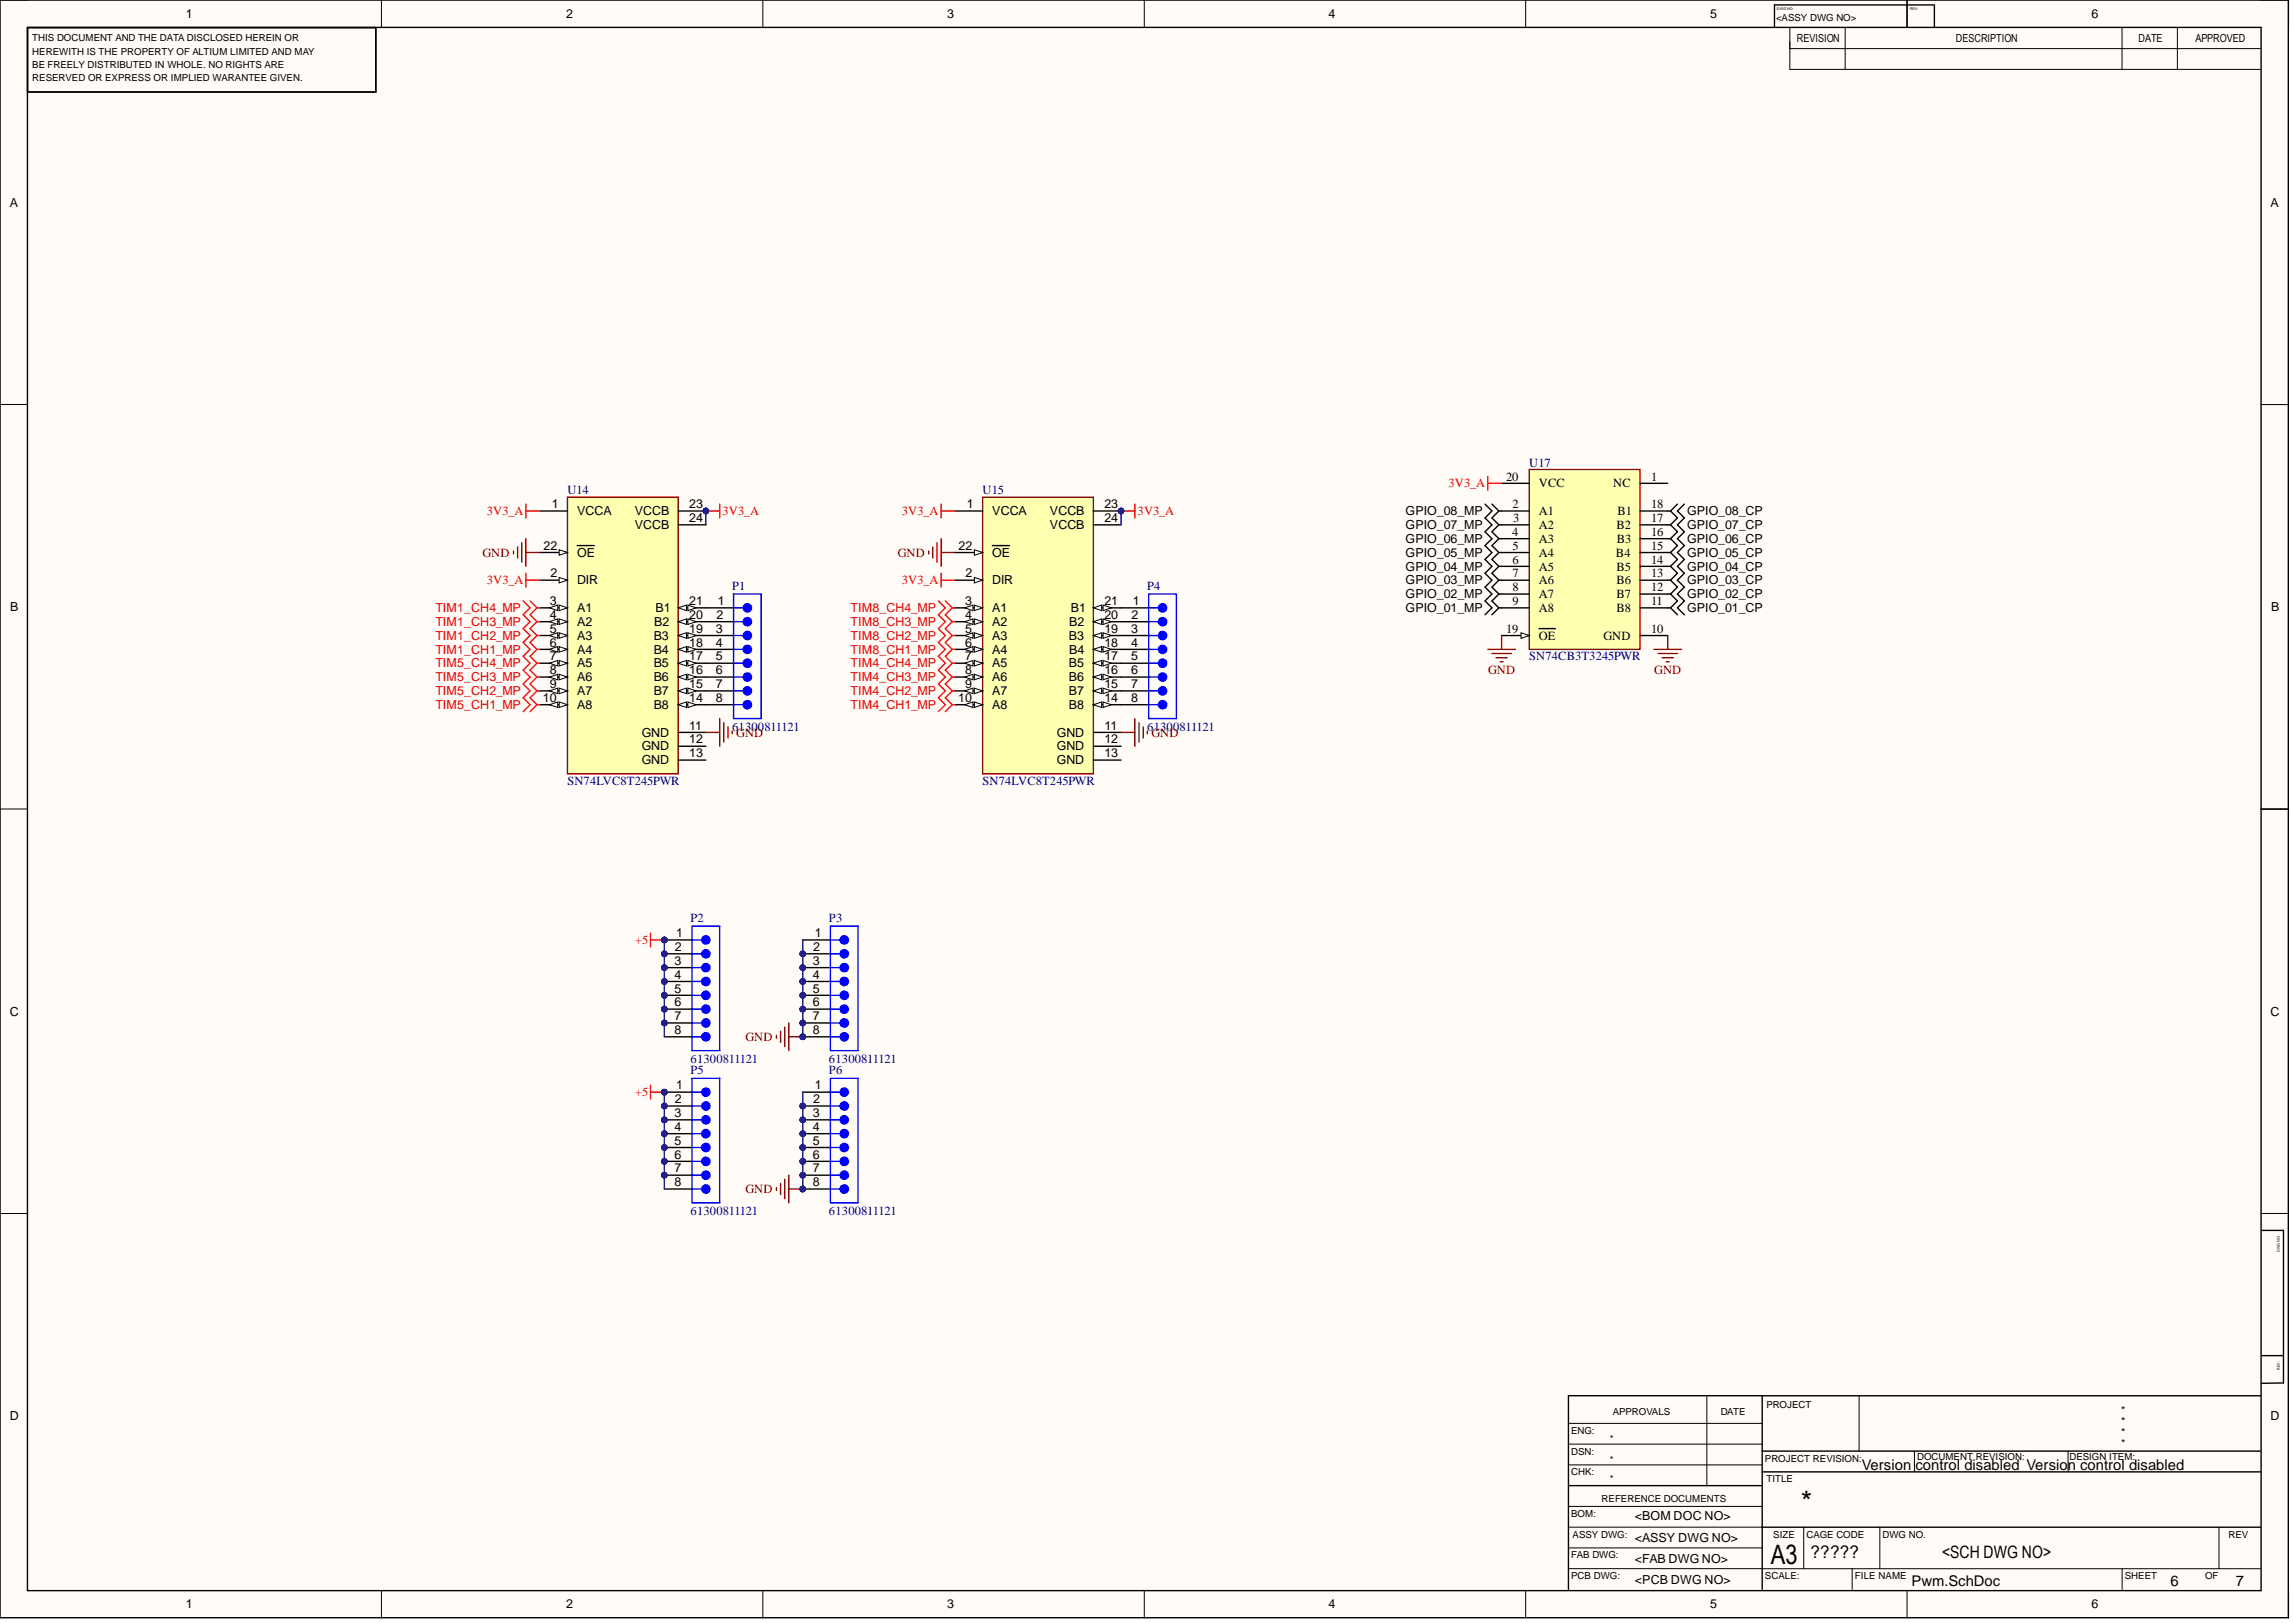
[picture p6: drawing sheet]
<svg xmlns="http://www.w3.org/2000/svg" width="420mm" height="297mm" viewBox="0 0 420 297" stroke-linecap="round" stroke-linejoin="round" font-family="sans-serif">
<defs><g id="words">
<text font-size="5.4" x="329.7" y="276.8">*</text>
<text font-size="4.9" x="324.2" y="286.2">A3</text>
<text font-size="3.2" x="331.5" y="285.1">?????</text>
<text font-size="3.1" x="355.6" y="285.1">&lt;SCH DWG NO&gt;</text>
<g font-size="2.7">
<text x="340.9" y="269">Version control disabled Version control disabled</text>
<text x="350" y="290.3">Pwm.SchDoc</text>
<text x="397.4" y="290.3">6</text>
<text x="409.4" y="290.3">7</text>
</g>
<g font-size="2.3">
<text x="34" y="3.3">1</text>
<text x="103.6" y="3.3">2</text>
<text x="173.4" y="3.3">3</text>
<text x="243.2" y="3.3">4</text>
<text x="313.1" y="3.3">5</text>
<text x="382.9" y="3.3">6</text>
<text x="1.8" y="37.8">A</text>
<text x="415.7" y="37.8">A</text>
<text x="275.8" y="88">20</text>
<text x="281.7" y="89.2">VCC</text>
<text x="295.3" y="89.2">NC</text>
<text x="302.3" y="88">1</text>
<text x="101" y="93">1</text>
<text x="105.7" y="94.3">VCCA</text>
<text x="116.2" y="94.3">VCCB</text>
<text x="126.2" y="93">23</text>
<text x="126.2" y="95.6">24</text>
<text x="177" y="93">1</text>
<text x="181.7" y="94.3">VCCA</text>
<text x="192.2" y="94.3">VCCB</text>
<text x="202.2" y="93">23</text>
<text x="202.2" y="95.6">24</text>
<text x="257.3" y="94.3">GPIO_08_MP</text>
<text x="276.9" y="93">2</text>
<text x="277" y="95.6">3</text>
<text x="281.7" y="94.3">A1</text>
<text x="296.1" y="94.3">B1</text>
<text x="302.3" y="93">18</text>
<text x="302.3" y="95.6">17</text>
<text x="308.9" y="94.3">GPIO_08_CP</text>
<text x="99.5" y="100.6">22</text>
<text x="105.7" y="101.9">OE</text>
<text x="116.2" y="96.8">VCCB</text>
<text x="175.5" y="100.6">22</text>
<text x="181.7" y="101.9">OE</text>
<text x="192.2" y="96.8">VCCB</text>
<text x="257.3" y="101.9">GPIO_05_MP</text>
<text x="257.3" y="99.3">GPIO_06_MP</text>
<text x="257.3" y="96.8">GPIO_07_MP</text>
<text x="276.9" y="98.1">4</text>
<text x="276.9" y="100.6">5</text>
<text x="281.7" y="96.8">A2</text>
<text x="281.7" y="99.3">A3</text>
<text x="281.7" y="101.9">A4</text>
<text x="295.9" y="101.9">B4</text>
<text x="295.9" y="96.8">B2</text>
<text x="296" y="99.3">B3</text>
<text x="302.3" y="98.1">16</text>
<text x="302.3" y="100.6">15</text>
<text x="308.9" y="101.9">GPIO_05_CP</text>
<text x="308.9" y="99.3">GPIO_06_CP</text>
<text x="308.9" y="96.8">GPIO_07_CP</text>
<text x="100.8" y="105.7">2</text>
<text x="105.7" y="106.9">DIR</text>
<text x="176.8" y="105.7">2</text>
<text x="181.7" y="106.9">DIR</text>
<text x="257.3" y="106.9">GPIO_03_MP</text>
<text x="257.3" y="104.4">GPIO_04_MP</text>
<text x="276.9" y="103.1">6</text>
<text x="276.9" y="105.7">7</text>
<text x="281.7" y="104.4">A5</text>
<text x="281.7" y="106.9">A6</text>
<text x="295.9" y="104.4">B5</text>
<text x="295.9" y="106.9">B6</text>
<text x="302.3" y="103.1">14</text>
<text x="302.3" y="105.7">13</text>
<text x="308.9" y="106.9">GPIO_03_CP</text>
<text x="308.9" y="104.4">GPIO_04_CP</text>
<text x="1.9" y="111.8">B</text>
<text x="100.7" y="110.7">3</text>
<text x="100.7" y="113.3">4</text>
<text x="105.7" y="112">A1</text>
<text x="120" y="112">B1</text>
<text x="126.2" y="110.7">21</text>
<text x="126.2" y="113.3">20</text>
<text x="131.2" y="113.3">2</text>
<text x="131.4" y="110.7">1</text>
<text x="176.7" y="110.7">3</text>
<text x="176.7" y="113.3">4</text>
<text x="181.7" y="112">A1</text>
<text x="196" y="112">B1</text>
<text x="202.2" y="110.7">21</text>
<text x="202.2" y="113.3">20</text>
<text x="207.2" y="113.3">2</text>
<text x="207.4" y="110.7">1</text>
<text x="257.3" y="112">GPIO_01_MP</text>
<text x="257.3" y="109.5">GPIO_02_MP</text>
<text x="276.9" y="108.2">8</text>
<text x="276.9" y="110.7">9</text>
<text x="281.7" y="109.5">A7</text>
<text x="281.7" y="112">A8</text>
<text x="295.9" y="109.5">B7</text>
<text x="295.9" y="112">B8</text>
<text x="302.3" y="108.2">12</text>
<text x="302.3" y="110.7">11</text>
<text x="308.9" y="112">GPIO_01_CP</text>
<text x="308.9" y="109.5">GPIO_02_CP</text>
<text x="415.8" y="111.8">B</text>
<text x="100.7" y="115.8">5</text>
<text x="100.7" y="118.3">6</text>
<text x="105.7" y="114.5">A2</text>
<text x="105.7" y="117.1">A3</text>
<text x="105.7" y="119.6">A4</text>
<text x="119.7" y="117.1">B3</text>
<text x="119.7" y="119.6">B4</text>
<text x="119.8" y="114.5">B2</text>
<text x="126.2" y="115.8">19</text>
<text x="126.2" y="118.3">18</text>
<text x="131.1" y="115.8">3</text>
<text x="131.1" y="118.3">4</text>
<text x="176.7" y="115.8">5</text>
<text x="176.7" y="118.3">6</text>
<text x="181.7" y="114.5">A2</text>
<text x="181.7" y="117.1">A3</text>
<text x="181.7" y="119.6">A4</text>
<text x="195.7" y="117.1">B3</text>
<text x="195.8" y="114.5">B2</text>
<text x="195.8" y="119.6">B4</text>
<text x="202.2" y="115.8">19</text>
<text x="202.2" y="118.3">18</text>
<text x="207.1" y="115.8">3</text>
<text x="207.1" y="118.3">4</text>
<text x="275.8" y="115.8">19</text>
<text x="281.7" y="117.1">OE</text>
<text x="293.6" y="117.1">GND</text>
<text x="302.3" y="115.8">10</text>
<text x="100.7" y="120.9">7</text>
<text x="100.7" y="123.4">8</text>
<text x="100.7" y="125.9">9</text>
<text x="105.7" y="122.1">A5</text>
<text x="105.7" y="124.7">A6</text>
<text x="119.7" y="122.1">B5</text>
<text x="119.7" y="124.7">B6</text>
<text x="126.2" y="120.9">17</text>
<text x="126.2" y="123.4">16</text>
<text x="126.2" y="125.9">15</text>
<text x="131.1" y="120.9">5</text>
<text x="131.1" y="123.4">6</text>
<text x="131.1" y="125.9">7</text>
<text x="176.7" y="120.9">7</text>
<text x="176.7" y="123.4">8</text>
<text x="176.7" y="125.9">9</text>
<text x="181.7" y="122.1">A5</text>
<text x="181.7" y="124.7">A6</text>
<text x="195.7" y="122.1">B5</text>
<text x="195.7" y="124.7">B6</text>
<text x="202.2" y="120.9">17</text>
<text x="202.2" y="123.4">16</text>
<text x="202.2" y="125.9">15</text>
<text x="207.1" y="120.9">5</text>
<text x="207.1" y="123.4">6</text>
<text x="207.1" y="125.9">7</text>
<text x="99.4" y="128.5">10</text>
<text x="105.7" y="127.2">A7</text>
<text x="105.7" y="129.7">A8</text>
<text x="119.7" y="127.2">B7</text>
<text x="119.7" y="129.7">B8</text>
<text x="126.2" y="128.5">14</text>
<text x="131.1" y="128.5">8</text>
<text x="175.4" y="128.5">10</text>
<text x="181.7" y="127.2">A7</text>
<text x="181.7" y="129.7">A8</text>
<text x="195.7" y="127.2">B7</text>
<text x="195.7" y="129.7">B8</text>
<text x="202.2" y="128.5">14</text>
<text x="207.1" y="128.5">8</text>
<text x="117.5" y="134.8">GND</text>
<text x="117.5" y="137.3">GND</text>
<text x="126.2" y="133.5">11</text>
<text x="126.2" y="136.1">12</text>
<text x="193.5" y="134.8">GND</text>
<text x="193.5" y="137.3">GND</text>
<text x="202.2" y="133.5">11</text>
<text x="202.2" y="136.1">12</text>
<text x="117.5" y="139.9">GND</text>
<text x="126.2" y="138.6">13</text>
<text x="193.5" y="139.9">GND</text>
<text x="202.2" y="138.6">13</text>
<text x="123.8" y="171.5">1</text>
<text x="149.2" y="171.5">1</text>
<text x="123.5" y="176.6">3</text>
<text x="123.5" y="179.1">4</text>
<text x="123.6" y="174.1">2</text>
<text x="148.8" y="176.6">3</text>
<text x="148.8" y="179.1">4</text>
<text x="148.9" y="174.1">2</text>
<text x="1.8" y="185.9">C</text>
<text x="123.5" y="181.7">5</text>
<text x="123.5" y="184.2">6</text>
<text x="148.8" y="181.7">5</text>
<text x="148.8" y="184.2">6</text>
<text x="415.7" y="185.9">C</text>
<text x="123.5" y="186.7">7</text>
<text x="123.5" y="189.2">8</text>
<text x="148.8" y="186.7">7</text>
<text x="148.8" y="189.2">8</text>
<text x="123.6" y="201.9">2</text>
<text x="123.8" y="199.4">1</text>
<text x="148.9" y="201.9">2</text>
<text x="149.2" y="199.4">1</text>
<text x="123.5" y="204.4">3</text>
<text x="123.5" y="207">4</text>
<text x="123.5" y="209.5">5</text>
<text x="148.8" y="204.4">3</text>
<text x="148.8" y="207">4</text>
<text x="148.8" y="209.5">5</text>
<text x="123.5" y="212">6</text>
<text x="123.5" y="214.6">7</text>
<text x="148.8" y="212">6</text>
<text x="148.8" y="214.6">7</text>
<text x="123.5" y="217.1">8</text>
<text x="148.8" y="217.1">8</text>
<text x="1.8" y="259.9">D</text>
<text x="415.7" y="259.9">D</text>
<text x="299.3" y="278.2">&lt;BOM DOC NO&gt;</text>
<text x="299.3" y="286.1">&lt;FAB DWG NO&gt;</text>
<text x="299.3" y="282.3">&lt;ASSY DWG NO&gt;</text>
<text x="299.3" y="289.9">&lt;PCB DWG NO&gt;</text>
<text x="34" y="294.3">1</text>
<text x="103.6" y="294.3">2</text>
<text x="173.4" y="294.3">3</text>
<text x="243.2" y="294.3">4</text>
<text x="313.1" y="294.3">5</text>
<text x="382.9" y="294.3">6</text>
</g>
<g font-size="2.3" fill="#f00">
<text x="265.2" y="89.2">3V3_A</text>
<text x="89.1" y="94.3">3V3_A</text>
<text x="132.3" y="94.3">3V3_A</text>
<text x="165.1" y="94.3">3V3_A</text>
<text x="208.3" y="94.3">3V3_A</text>
<text x="89.1" y="106.9">3V3_A</text>
<text x="165.1" y="106.9">3V3_A</text>
<text x="79.7" y="112">TIM1_CH4_MP</text>
<text x="155.7" y="112">TIM8_CH4_MP</text>
<text x="79.7" y="119.6">TIM1_CH1_MP</text>
<text x="79.7" y="117.1">TIM1_CH2_MP</text>
<text x="79.7" y="114.5">TIM1_CH3_MP</text>
<text x="155.7" y="119.6">TIM8_CH1_MP</text>
<text x="155.7" y="117.1">TIM8_CH2_MP</text>
<text x="155.7" y="114.5">TIM8_CH3_MP</text>
<text x="79.7" y="124.7">TIM5_CH3_MP</text>
<text x="79.7" y="122.1">TIM5_CH4_MP</text>
<text x="155.7" y="124.7">TIM4_CH3_MP</text>
<text x="155.7" y="122.1">TIM4_CH4_MP</text>
<text x="79.7" y="129.7">TIM5_CH1_MP</text>
<text x="79.7" y="127.2">TIM5_CH2_MP</text>
<text x="155.7" y="129.7">TIM4_CH1_MP</text>
<text x="155.7" y="127.2">TIM4_CH2_MP</text>
<text x="116.3" y="172.8">+5</text>
<text x="116.3" y="200.6">+5</text>
</g>
<g font-size="2.3" fill="#000080">
<text x="280" y="85.4">U17</text>
<text x="103.9" y="90.5">U14</text>
<text x="179.9" y="90.5">U15</text>
<text x="134" y="108">P1</text>
<text x="210" y="108">P4</text>
<text x="280" y="120.9">SN74CB3T3245PWR</text>
<text x="134" y="133.8">61300811121</text>
<text x="210" y="133.8">61300811121</text>
<text x="103.9" y="143.7">SN74LVC8T245PWR</text>
<text x="179.9" y="143.7">SN74LVC8T245PWR</text>
<text x="126.4" y="168.7">P2</text>
<text x="151.8" y="168.7">P3</text>
<text x="126.4" y="194.6">61300811121</text>
<text x="126.4" y="196.6">P5</text>
<text x="151.8" y="194.6">61300811121</text>
<text x="151.8" y="196.6">P6</text>
<text x="126.4" y="222.4">61300811121</text>
<text x="151.8" y="222.4">61300811121</text>
</g>
<g font-size="2.3" fill="#800000">
<text x="88.3" y="101.9">GND</text>
<text x="164.4" y="101.9">GND</text>
<text x="272.5" y="123.4">GND</text>
<text x="302.9" y="123.4">GND</text>
<text x="134.8" y="134.8">GND</text>
<text x="210.8" y="134.8">GND</text>
<text x="136.5" y="190.5">GND</text>
<text x="136.5" y="218.4">GND</text>
</g>
<g font-size="2">
<text x="329" y="7.7">REVISION</text>
<text x="358.1" y="7.7">DESCRIPTION</text>
<text x="391.5" y="7.7">DATE</text>
<text x="401.9" y="7.7">APPROVED</text>
<text x="388.3" y="262.8">*</text>
<text x="388.3" y="258.8">*</text>
<text x="388.3" y="260.8">*</text>
<text x="388.3" y="264.8">*</text>
</g>
<g font-size="1.8">
<text x="325.2" y="3.8">&lt;ASSY DWG NO&gt;</text>
<text x="5.9" y="7.6">THIS DOCUMENT AND THE DATA DISCLOSED HEREIN OR</text>
<text x="5.9" y="10">HEREWITH IS THE PROPERTY OF ALTIUM LIMITED AND MAY</text>
<text x="5.9" y="12.5">BE FREELY DISTRIBUTED IN WHOLE. NO RIGHTS ARE</text>
<text x="5.9" y="14.9">RESERVED OR EXPRESS OR IMPLIED WARANTEE GIVEN.</text>
<text x="323.4" y="257.6">PROJECT</text>
<text x="287.7" y="262.4">ENG:</text>
<text x="294.8" y="264">*</text>
<text x="295.3" y="258.9">APPROVALS</text>
<text x="315" y="258.9">DATE</text>
<text x="287.7" y="266.2">DSN:</text>
<text x="294.8" y="267.8">*</text>
<text x="323.1" y="267.5">PROJECT REVISION:</text>
<text x="351" y="267.2">DOCUMENT REVISION:</text>
<text x="378.9" y="267.2">DESIGN ITEM:</text>
<text x="287.7" y="270">CHK:</text>
<text x="293.2" y="274.8">REFERENCE DOCUMENTS</text>
<text x="294.8" y="271.3">*</text>
<text x="323.4" y="271.3">TITLE</text>
<text x="287.7" y="277.6">BOM:</text>
<text x="287.9" y="281.4">ASSY DWG:</text>
<text x="324.7" y="281.4">SIZE</text>
<text x="330.7" y="281.4">CAGE CODE</text>
<text x="344.7" y="281.4">DWG NO.</text>
<text x="408" y="281.4">REV</text>
<text x="287.7" y="285.2">FAB DWG:</text>
<text x="287.7" y="289">PCB DWG:</text>
<text x="323.1" y="289">SCALE:</text>
<text x="339.6" y="289">FILE NAME</text>
<text x="389" y="289">SHEET</text>
<text x="403.7" y="289">OF</text>
</g>
<g font-size=".7">
<text x="325.3" y="1.8">DWG NO:</text>
<text x="349.7" y="1.8">REV:</text>
<text x="417.4" y="229.1" transform="rotate(-90 417.4 229.1)">DWG NO:</text>
<text x="417.4" y="250.7" transform="rotate(-90 417.4 250.7)">REV:</text>
</g>
</g></defs>
<g fill="#fffcf8">
<path d="M0 0h419v296.1h-419z" fill-rule="evenodd"/>
<path d="M5.1 5.1h408.8v286h-408.8z" fill-rule="evenodd"/>
</g>
<g fill="none" stroke="#000" stroke-width=".18">
<path d="M0 0h5.1M69.8 0v5.1M139.7 0v5.1M209.5 0v5.1M279.3 0v5.1M327.7 5.1v7.6M327.7 8.9h86.1M327.7 12.7h86.1M337.8 5.1v7.6M349.1 0v5.1M388.5 5.1v7.6M398.6 5.1v7.6"/>
<path d="M413.9 0h5.1v5.1M0 74h5.1M413.9 74h5.1M0 148.1h5.1M413.9 148.1h5.1M0 222.1h5.1M413.9 222.1h5.1M312.5 255.4v16.5M340.4 255.4v10.2M287.2 264.3h35.4M287.2 260.5h35.4M287.2 268.1h35.4"/>
<path d="M287.2 279.5h35.4M287.2 275.7h35.4M330.2 279.5v7.6M344.2 279.5v7.6M350.5 265.6v3.8M378.6 265.6v3.8M406.3 279.5v7.6M69.8 291.1v5M139.7 291.1v5M209.5 291.1v5M279.3 291.1v5M287.2 287.1h126.7"/>
<path d="M287.2 283.3h35.4M339.1 287.1v3.8M349.1 291.1v5M388.5 287.1v3.8M419 291.1v5"/>
</g>
<g fill="none" stroke="#000" stroke-width=".25">
<path d="M0 0h418.9v296.1h-418.9zM5 5h409v286.1h-409zM68.8 5.1v11.7h-63.8M324.9 .9v4M324.9 .9h29.2M349.1 0v5M354.1 1v4M414 148.1h5M414.1 225.2h4v27.9l-4.1 .1M322.6 255.4v35.5M413.9 255.5l-126.7-.1v35.5M414.1 248.1h4"/>
<path d="M287.2 271.9h35.4M322.6 265.6h91.3M322.6 269.4h91.3M322.6 279.5h91.3"/>
</g>
<circle cx="129.2" cy="93.5" r=".51" fill="#000080"/>
<circle cx="129.2" cy="93.5" r=".51" fill="none" stroke="#000080" stroke-width=".18"/>
<path d="M103.9 91h20.3v50.6h-20.3z" fill-rule="evenodd" fill="#ffffb0"/>
<path d="M103.9 91h20.3v50.6h-20.3z" fill="none" stroke="#800000" stroke-width=".25"/>
<path d="M98.8 93.5h5.1M124.2 93.5h5" fill="none" stroke="#000" stroke-width=".25"/>
<circle cx="129.2" cy="93.5" r=".51" fill="#000080"/>
<circle cx="129.2" cy="93.5" r=".51" fill="none" stroke="#000080" stroke-width=".18"/>
<path d="M124.2 96.1h5M98.8 101.1h5.1" fill="none" stroke="#000" stroke-width=".25"/>
<path d="M102.4 100.6l1.5 .5-1.5 .5z" fill="#f8fcff"/>
<path d="M102.4 100.6l1.5 .5-1.5 .5z" fill="none" stroke="#000" stroke-width=".18"/>
<path d="M105.7 99.8h3.1M98.8 111.2h5.1" fill="none" stroke="#000" stroke-width=".25"/>
<path d="M102.4 110.7l1.5 .5-1.5 .6z" fill="#f8fcff"/>
<path d="M102.4 110.7l1.5 .5-1.5 .6z" fill="none" stroke="#000" stroke-width=".18"/>
<path d="M100.6 111.2l1.5-.5v1.1z" fill="#f8fcff"/>
<path d="M100.6 111.2l1.5-.5v1.1z" fill="none" stroke="#000" stroke-width=".18"/>
<path d="M98.8 113.8h5.1" fill="none" stroke="#000" stroke-width=".25"/>
<path d="M102.4 113.3l1.5 .5-1.5 .5z" fill="#f8fcff"/>
<path d="M102.4 113.3l1.5 .5-1.5 .5z" fill="none" stroke="#000" stroke-width=".18"/>
<path d="M100.6 113.8l1.5-.5v1z" fill="#f8fcff"/>
<path d="M100.6 113.8l1.5-.5v1z" fill="none" stroke="#000" stroke-width=".18"/>
<path d="M98.8 116.3h5.1" fill="none" stroke="#000" stroke-width=".25"/>
<path d="M102.4 115.8l1.5 .5-1.5 .5z" fill="#f8fcff"/>
<path d="M102.4 115.8l1.5 .5-1.5 .5z" fill="none" stroke="#000" stroke-width=".18"/>
<path d="M100.6 116.3l1.5-.5v1z" fill="#f8fcff"/>
<path d="M100.6 116.3l1.5-.5v1z" fill="none" stroke="#000" stroke-width=".18"/>
<path d="M98.8 118.8h5.1" fill="none" stroke="#000" stroke-width=".25"/>
<path d="M102.4 118.3l1.5 .5-1.5 .6z" fill="#f8fcff"/>
<path d="M102.4 118.3l1.5 .5-1.5 .6z" fill="none" stroke="#000" stroke-width=".18"/>
<path d="M100.6 118.8l1.5-.5v1.1z" fill="#f8fcff"/>
<path d="M100.6 118.8l1.5-.5v1.1z" fill="none" stroke="#000" stroke-width=".18"/>
<path d="M98.8 121.4h5.1" fill="none" stroke="#000" stroke-width=".25"/>
<path d="M102.4 120.9l1.5 .5-1.5 .5z" fill="#f8fcff"/>
<path d="M102.4 120.9l1.5 .5-1.5 .5z" fill="none" stroke="#000" stroke-width=".18"/>
<path d="M100.6 121.4l1.5-.5v1z" fill="#f8fcff"/>
<path d="M100.6 121.4l1.5-.5v1z" fill="none" stroke="#000" stroke-width=".18"/>
<path d="M98.8 123.9h5.1" fill="none" stroke="#000" stroke-width=".25"/>
<path d="M102.4 123.4l1.5 .5-1.5 .5z" fill="#f8fcff"/>
<path d="M102.4 123.4l1.5 .5-1.5 .5z" fill="none" stroke="#000" stroke-width=".18"/>
<path d="M100.6 123.9l1.5-.5v1z" fill="#f8fcff"/>
<path d="M100.6 123.9l1.5-.5v1z" fill="none" stroke="#000" stroke-width=".18"/>
<path d="M98.8 126.4h5.1" fill="none" stroke="#000" stroke-width=".25"/>
<path d="M102.4 125.9l1.5 .5-1.5 .6z" fill="#f8fcff"/>
<path d="M102.4 125.9l1.5 .5-1.5 .6z" fill="none" stroke="#000" stroke-width=".18"/>
<path d="M100.6 126.4l1.5-.5v1.1z" fill="#f8fcff"/>
<path d="M100.6 126.4l1.5-.5v1.1z" fill="none" stroke="#000" stroke-width=".18"/>
<path d="M98.8 129h5.1" fill="none" stroke="#000" stroke-width=".25"/>
<path d="M102.4 128.5l1.5 .5-1.5 .5z" fill="#f8fcff"/>
<path d="M102.4 128.5l1.5 .5-1.5 .5z" fill="none" stroke="#000" stroke-width=".18"/>
<path d="M100.6 129l1.5-.5v1z" fill="#f8fcff"/>
<path d="M100.6 129l1.5-.5v1z" fill="none" stroke="#000" stroke-width=".18"/>
<path d="M124.2 111.2h5" fill="none" stroke="#000" stroke-width=".25"/>
<path d="M124.2 111.2l1.5-.5v1.1z" fill="#f8fcff"/>
<path d="M124.2 111.2l1.5-.5v1.1z" fill="none" stroke="#000" stroke-width=".18"/>
<path d="M125.9 110.7l1.6 .5-1.6 .6z" fill="#f8fcff"/>
<path d="M125.9 110.7l1.6 .5-1.6 .6z" fill="none" stroke="#000" stroke-width=".18"/>
<path d="M124.2 113.8h5" fill="none" stroke="#000" stroke-width=".25"/>
<path d="M124.2 113.8l1.5-.5v1z" fill="#f8fcff"/>
<path d="M124.2 113.8l1.5-.5v1z" fill="none" stroke="#000" stroke-width=".18"/>
<path d="M125.9 113.3l1.6 .5-1.6 .5z" fill="#f8fcff"/>
<path d="M125.9 113.3l1.6 .5-1.6 .5z" fill="none" stroke="#000" stroke-width=".18"/>
<path d="M124.2 116.3h5" fill="none" stroke="#000" stroke-width=".25"/>
<path d="M124.2 116.3l1.5-.5v1z" fill="#f8fcff"/>
<path d="M124.2 116.3l1.5-.5v1z" fill="none" stroke="#000" stroke-width=".18"/>
<path d="M125.9 115.8l1.6 .5-1.6 .5z" fill="#f8fcff"/>
<path d="M125.9 115.8l1.6 .5-1.6 .5z" fill="none" stroke="#000" stroke-width=".18"/>
<path d="M124.2 118.8h5" fill="none" stroke="#000" stroke-width=".25"/>
<path d="M124.2 118.8l1.5-.5v1.1z" fill="#f8fcff"/>
<path d="M124.2 118.8l1.5-.5v1.1z" fill="none" stroke="#000" stroke-width=".18"/>
<path d="M125.9 118.3l1.6 .5-1.6 .6z" fill="#f8fcff"/>
<path d="M125.9 118.3l1.6 .5-1.6 .6z" fill="none" stroke="#000" stroke-width=".18"/>
<path d="M124.2 121.4h5" fill="none" stroke="#000" stroke-width=".25"/>
<path d="M124.2 121.4l1.5-.5v1z" fill="#f8fcff"/>
<path d="M124.2 121.4l1.5-.5v1z" fill="none" stroke="#000" stroke-width=".18"/>
<path d="M125.9 120.9l1.6 .5-1.6 .5z" fill="#f8fcff"/>
<path d="M125.9 120.9l1.6 .5-1.6 .5z" fill="none" stroke="#000" stroke-width=".18"/>
<path d="M124.2 123.9h5" fill="none" stroke="#000" stroke-width=".25"/>
<path d="M124.2 123.9l1.5-.5v1z" fill="#f8fcff"/>
<path d="M124.2 123.9l1.5-.5v1z" fill="none" stroke="#000" stroke-width=".18"/>
<path d="M125.9 123.4l1.6 .5-1.6 .5z" fill="#f8fcff"/>
<path d="M125.9 123.4l1.6 .5-1.6 .5z" fill="none" stroke="#000" stroke-width=".18"/>
<path d="M124.2 126.4h5" fill="none" stroke="#000" stroke-width=".25"/>
<path d="M124.2 126.4l1.5-.5v1.1z" fill="#f8fcff"/>
<path d="M124.2 126.4l1.5-.5v1.1z" fill="none" stroke="#000" stroke-width=".18"/>
<path d="M125.9 125.9l1.6 .5-1.6 .6z" fill="#f8fcff"/>
<path d="M125.9 125.9l1.6 .5-1.6 .6z" fill="none" stroke="#000" stroke-width=".18"/>
<path d="M124.2 129h5" fill="none" stroke="#000" stroke-width=".25"/>
<path d="M124.2 129l1.5-.5v1z" fill="#f8fcff"/>
<path d="M124.2 129l1.5-.5v1z" fill="none" stroke="#000" stroke-width=".18"/>
<path d="M125.9 128.5l1.6 .5-1.6 .5z" fill="#f8fcff"/>
<path d="M125.9 128.5l1.6 .5-1.6 .5z" fill="none" stroke="#000" stroke-width=".18"/>
<path d="M98.8 106.2h5.1" fill="none" stroke="#000" stroke-width=".25"/>
<path d="M102.4 105.7l1.5 .5-1.5 .5z" fill="#f8fcff"/>
<path d="M102.4 105.7l1.5 .5-1.5 .5z" fill="none" stroke="#000" stroke-width=".18"/>
<path d="M124.2 134h5M124.2 136.6h5M124.2 139.1h5" fill="none" stroke="#000" stroke-width=".25"/>
<circle cx="205.2" cy="93.5" r=".51" fill="#000080"/>
<circle cx="205.2" cy="93.5" r=".51" fill="none" stroke="#000080" stroke-width=".18"/>
<path d="M179.9 91h20.3v50.6h-20.3z" fill-rule="evenodd" fill="#ffffb0"/>
<path d="M179.9 91h20.3v50.6h-20.3z" fill="none" stroke="#800000" stroke-width=".25"/>
<path d="M174.8 93.5h5.1M200.2 93.5h5" fill="none" stroke="#000" stroke-width=".25"/>
<circle cx="205.2" cy="93.5" r=".51" fill="#000080"/>
<circle cx="205.2" cy="93.5" r=".51" fill="none" stroke="#000080" stroke-width=".18"/>
<path d="M200.2 96.1h5M174.8 101.1h5.1" fill="none" stroke="#000" stroke-width=".25"/>
<path d="M178.4 100.6l1.5 .5-1.5 .5z" fill="#f8fcff"/>
<path d="M178.4 100.6l1.5 .5-1.5 .5z" fill="none" stroke="#000" stroke-width=".18"/>
<path d="M181.7 99.9h3.1M174.8 111.3h5.1" fill="none" stroke="#000" stroke-width=".25"/>
<path d="M178.4 110.7l1.5 .6-1.5 .5z" fill="#f8fcff"/>
<path d="M178.4 110.7l1.5 .6-1.5 .5z" fill="none" stroke="#000" stroke-width=".18"/>
<path d="M176.6 111.3l1.5-.6v1.1z" fill="#f8fcff"/>
<path d="M176.6 111.3l1.5-.6v1.1z" fill="none" stroke="#000" stroke-width=".18"/>
<path d="M174.8 113.8h5.1" fill="none" stroke="#000" stroke-width=".25"/>
<path d="M178.4 113.3l1.5 .5-1.5 .5z" fill="#f8fcff"/>
<path d="M178.4 113.3l1.5 .5-1.5 .5z" fill="none" stroke="#000" stroke-width=".18"/>
<path d="M176.6 113.8l1.5-.5v1z" fill="#f8fcff"/>
<path d="M176.6 113.8l1.5-.5v1z" fill="none" stroke="#000" stroke-width=".18"/>
<path d="M174.8 116.3h5.1" fill="none" stroke="#000" stroke-width=".25"/>
<path d="M178.4 115.8l1.5 .5-1.5 .5z" fill="#f8fcff"/>
<path d="M178.4 115.8l1.5 .5-1.5 .5z" fill="none" stroke="#000" stroke-width=".18"/>
<path d="M176.6 116.3l1.5-.5v1z" fill="#f8fcff"/>
<path d="M176.6 116.3l1.5-.5v1z" fill="none" stroke="#000" stroke-width=".18"/>
<path d="M174.8 118.8h5.1" fill="none" stroke="#000" stroke-width=".25"/>
<path d="M178.4 118.3l1.5 .5-1.5 .6z" fill="#f8fcff"/>
<path d="M178.4 118.3l1.5 .5-1.5 .6z" fill="none" stroke="#000" stroke-width=".18"/>
<path d="M176.6 118.8l1.5-.5v1.1z" fill="#f8fcff"/>
<path d="M176.6 118.8l1.5-.5v1.1z" fill="none" stroke="#000" stroke-width=".18"/>
<path d="M174.8 121.4h5.1" fill="none" stroke="#000" stroke-width=".25"/>
<path d="M178.4 120.9l1.5 .5-1.5 .5z" fill="#f8fcff"/>
<path d="M178.4 120.9l1.5 .5-1.5 .5z" fill="none" stroke="#000" stroke-width=".18"/>
<path d="M176.6 121.4l1.5-.5v1z" fill="#f8fcff"/>
<path d="M176.6 121.4l1.5-.5v1z" fill="none" stroke="#000" stroke-width=".18"/>
<path d="M174.8 123.9h5.1" fill="none" stroke="#000" stroke-width=".25"/>
<path d="M178.4 123.4l1.5 .5-1.5 .5z" fill="#f8fcff"/>
<path d="M178.4 123.4l1.5 .5-1.5 .5z" fill="none" stroke="#000" stroke-width=".18"/>
<path d="M176.6 123.9l1.5-.5v1z" fill="#f8fcff"/>
<path d="M176.6 123.9l1.5-.5v1z" fill="none" stroke="#000" stroke-width=".18"/>
<path d="M174.8 126.4h5.1" fill="none" stroke="#000" stroke-width=".25"/>
<path d="M178.4 125.9l1.5 .5-1.5 .6z" fill="#f8fcff"/>
<path d="M178.4 125.9l1.5 .5-1.5 .6z" fill="none" stroke="#000" stroke-width=".18"/>
<path d="M176.6 126.4l1.5-.5v1.1z" fill="#f8fcff"/>
<path d="M176.6 126.4l1.5-.5v1.1z" fill="none" stroke="#000" stroke-width=".18"/>
<path d="M174.8 129h5.1" fill="none" stroke="#000" stroke-width=".25"/>
<path d="M178.4 128.5l1.5 .5-1.5 .5z" fill="#f8fcff"/>
<path d="M178.4 128.5l1.5 .5-1.5 .5z" fill="none" stroke="#000" stroke-width=".18"/>
<path d="M176.6 129l1.5-.5v1z" fill="#f8fcff"/>
<path d="M176.6 129l1.5-.5v1z" fill="none" stroke="#000" stroke-width=".18"/>
<path d="M200.2 111.3h5" fill="none" stroke="#000" stroke-width=".25"/>
<path d="M200.2 111.3l1.5-.6v1.1z" fill="#f8fcff"/>
<path d="M200.2 111.3l1.5-.6v1.1z" fill="none" stroke="#000" stroke-width=".18"/>
<path d="M201.9 110.7l1.6 .6-1.6 .5z" fill="#f8fcff"/>
<path d="M201.9 110.7l1.6 .6-1.6 .5z" fill="none" stroke="#000" stroke-width=".18"/>
<path d="M200.2 113.8h5" fill="none" stroke="#000" stroke-width=".25"/>
<path d="M200.2 113.8l1.5-.5v1z" fill="#f8fcff"/>
<path d="M200.2 113.8l1.5-.5v1z" fill="none" stroke="#000" stroke-width=".18"/>
<path d="M201.9 113.3l1.6 .5-1.6 .5z" fill="#f8fcff"/>
<path d="M201.9 113.3l1.6 .5-1.6 .5z" fill="none" stroke="#000" stroke-width=".18"/>
<path d="M200.2 116.3h5" fill="none" stroke="#000" stroke-width=".25"/>
<path d="M200.2 116.3l1.5-.5v1z" fill="#f8fcff"/>
<path d="M200.2 116.3l1.5-.5v1z" fill="none" stroke="#000" stroke-width=".18"/>
<path d="M201.9 115.8l1.6 .5-1.6 .5z" fill="#f8fcff"/>
<path d="M201.9 115.8l1.6 .5-1.6 .5z" fill="none" stroke="#000" stroke-width=".18"/>
<path d="M200.2 118.8h5" fill="none" stroke="#000" stroke-width=".25"/>
<path d="M200.2 118.8l1.5-.5v1.1z" fill="#f8fcff"/>
<path d="M200.2 118.8l1.5-.5v1.1z" fill="none" stroke="#000" stroke-width=".18"/>
<path d="M201.9 118.3l1.6 .5-1.6 .6z" fill="#f8fcff"/>
<path d="M201.9 118.3l1.6 .5-1.6 .6z" fill="none" stroke="#000" stroke-width=".18"/>
<path d="M200.2 121.4h5" fill="none" stroke="#000" stroke-width=".25"/>
<path d="M200.2 121.4l1.5-.5v1z" fill="#f8fcff"/>
<path d="M200.2 121.4l1.5-.5v1z" fill="none" stroke="#000" stroke-width=".18"/>
<path d="M201.9 120.9l1.6 .5-1.6 .5z" fill="#f8fcff"/>
<path d="M201.9 120.9l1.6 .5-1.6 .5z" fill="none" stroke="#000" stroke-width=".18"/>
<path d="M200.2 123.9h5" fill="none" stroke="#000" stroke-width=".25"/>
<path d="M200.2 123.9l1.5-.5v1z" fill="#f8fcff"/>
<path d="M200.2 123.9l1.5-.5v1z" fill="none" stroke="#000" stroke-width=".18"/>
<path d="M201.9 123.4l1.6 .5-1.6 .5z" fill="#f8fcff"/>
<path d="M201.9 123.4l1.6 .5-1.6 .5z" fill="none" stroke="#000" stroke-width=".18"/>
<path d="M200.2 126.4h5" fill="none" stroke="#000" stroke-width=".25"/>
<path d="M200.2 126.4l1.5-.5v1.1z" fill="#f8fcff"/>
<path d="M200.2 126.4l1.5-.5v1.1z" fill="none" stroke="#000" stroke-width=".18"/>
<path d="M201.9 125.9l1.6 .5-1.6 .6z" fill="#f8fcff"/>
<path d="M201.9 125.9l1.6 .5-1.6 .6z" fill="none" stroke="#000" stroke-width=".18"/>
<path d="M200.2 129h5" fill="none" stroke="#000" stroke-width=".25"/>
<path d="M200.2 129l1.5-.5v1z" fill="#f8fcff"/>
<path d="M200.2 129l1.5-.5v1z" fill="none" stroke="#000" stroke-width=".18"/>
<path d="M201.9 128.5l1.6 .5-1.6 .5z" fill="#f8fcff"/>
<path d="M201.9 128.5l1.6 .5-1.6 .5z" fill="none" stroke="#000" stroke-width=".18"/>
<path d="M174.8 106.2h5.1" fill="none" stroke="#000" stroke-width=".25"/>
<path d="M178.4 105.7l1.5 .5-1.5 .5z" fill="#f8fcff"/>
<path d="M178.4 105.7l1.5 .5-1.5 .5z" fill="none" stroke="#000" stroke-width=".18"/>
<path d="M129.2 113.8h5.1M129.2 111.2h5.1M200.2 134h5M200.2 136.6h5M200.2 139.1h5" fill="none" stroke="#000" stroke-width=".25"/>
<path d="M134.3 113.8h1.8" fill="none" stroke="#00f" stroke-width=".25"/>
<circle cx="136.8" cy="113.8" r=".76" fill="#00f"/>
<g fill="none" stroke="#00f" stroke-width=".25">
<path d="M134.3 111.2h1.8M134.3 116.3h1.8"/>
<circle cx="136.8" cy="113.8" r=".76"/>
</g>
<path d="M129.2 116.3h5.1" fill="none" stroke="#000" stroke-width=".25"/>
<circle cx="136.8" cy="116.3" r=".76" fill="#00f"/>
<g fill="none" stroke="#00f" stroke-width=".25">
<path d="M134.3 118.8h1.8"/>
<circle cx="136.8" cy="116.3" r=".76"/>
</g>
<path d="M129.2 118.8h5.1" fill="none" stroke="#000" stroke-width=".25"/>
<circle cx="136.8" cy="118.8" r=".76" fill="#00f"/>
<g fill="none" stroke="#00f" stroke-width=".25">
<path d="M134.3 121.4h1.8"/>
<circle cx="136.8" cy="118.8" r=".76"/>
</g>
<path d="M129.2 121.4h5.1" fill="none" stroke="#000" stroke-width=".25"/>
<circle cx="136.8" cy="121.4" r=".76" fill="#00f"/>
<g fill="none" stroke="#00f" stroke-width=".25">
<path d="M134.3 123.9h1.8"/>
<circle cx="136.8" cy="121.4" r=".76"/>
</g>
<path d="M129.2 123.9h5.1" fill="none" stroke="#000" stroke-width=".25"/>
<circle cx="136.8" cy="123.9" r=".76" fill="#00f"/>
<g fill="none" stroke="#00f" stroke-width=".25">
<path d="M134.3 126.4h1.8"/>
<circle cx="136.8" cy="123.9" r=".76"/>
</g>
<path d="M129.2 126.4h5.1" fill="none" stroke="#000" stroke-width=".25"/>
<circle cx="136.8" cy="126.4" r=".76" fill="#00f"/>
<g fill="none" stroke="#00f" stroke-width=".25">
<path d="M134.3 129h1.8"/>
<circle cx="136.8" cy="126.4" r=".76"/>
</g>
<path d="M129.2 129h5.1" fill="none" stroke="#000" stroke-width=".25"/>
<circle cx="136.8" cy="129" r=".76" fill="#00f"/>
<g fill="none" stroke="#00f" stroke-width=".25">
<path d="M134.3 108.7h5.1v22.8h-5.1z"/>
<circle cx="136.8" cy="129" r=".76"/>
</g>
<circle cx="136.8" cy="111.2" r=".76" fill="#00f"/>
<g fill="none" stroke="#00f" stroke-width=".25">
<path d="M210.3 113.8h1.8"/>
<circle cx="136.8" cy="111.2" r=".76"/>
</g>
<path d="M205.2 113.8h5.1M205.2 111.3h5.1" fill="none" stroke="#000" stroke-width=".25"/>
<circle cx="212.8" cy="113.8" r=".76" fill="#00f"/>
<g fill="none" stroke="#00f" stroke-width=".25">
<path d="M210.3 111.3h1.8M210.3 116.3h1.8"/>
<circle cx="212.8" cy="113.8" r=".76"/>
</g>
<path d="M205.2 116.3h5.1" fill="none" stroke="#000" stroke-width=".25"/>
<circle cx="212.8" cy="116.3" r=".76" fill="#00f"/>
<g fill="none" stroke="#00f" stroke-width=".25">
<path d="M210.3 118.8h1.8"/>
<circle cx="212.8" cy="116.3" r=".76"/>
</g>
<path d="M205.2 118.8h5.1" fill="none" stroke="#000" stroke-width=".25"/>
<circle cx="212.8" cy="118.8" r=".76" fill="#00f"/>
<g fill="none" stroke="#00f" stroke-width=".25">
<path d="M210.3 121.4h1.8"/>
<circle cx="212.8" cy="118.8" r=".76"/>
</g>
<path d="M205.2 121.4h5.1" fill="none" stroke="#000" stroke-width=".25"/>
<circle cx="212.8" cy="121.4" r=".76" fill="#00f"/>
<g fill="none" stroke="#00f" stroke-width=".25">
<path d="M210.3 123.9h1.8"/>
<circle cx="212.8" cy="121.4" r=".76"/>
</g>
<path d="M205.2 123.9h5.1" fill="none" stroke="#000" stroke-width=".25"/>
<circle cx="212.8" cy="123.9" r=".76" fill="#00f"/>
<g fill="none" stroke="#00f" stroke-width=".25">
<path d="M210.3 126.4h1.8"/>
<circle cx="212.8" cy="123.9" r=".76"/>
</g>
<path d="M205.2 126.4h5.1" fill="none" stroke="#000" stroke-width=".25"/>
<circle cx="212.8" cy="126.4" r=".76" fill="#00f"/>
<g fill="none" stroke="#00f" stroke-width=".25">
<path d="M210.3 129h1.8"/>
<circle cx="212.8" cy="126.4" r=".76"/>
</g>
<path d="M205.2 129h5.1" fill="none" stroke="#000" stroke-width=".25"/>
<circle cx="212.8" cy="129" r=".76" fill="#00f"/>
<g fill="none" stroke="#00f" stroke-width=".25">
<path d="M210.3 108.7h5.1v22.8h-5.1z"/>
<circle cx="212.8" cy="129" r=".76"/>
</g>
<circle cx="212.8" cy="111.3" r=".76" fill="#00f"/>
<circle cx="212.8" cy="111.3" r=".76" fill="none" stroke="#00f" stroke-width=".25"/>
<g fill="none" stroke="#800000" stroke-width=".25">
<path d="M95.5 99.3v3.6M96.3 98.6v5M171.5 99.3v3.6M172.3 98.6v5M94 100.9v.5M94.8 100.1v2M96.3 101.1h2.5M170 100.9v.5M170.8 100.1v2M172.3 101.1h2.5M129.2 134h2.6M131.8 131.5v5.1"/>
<path d="M132.5 132.3v3.5M133.3 133v2.1M134 133.8v.5M205.2 134h2.6M207.8 131.5v5.1M208.5 132.3v3.5M209.3 133v2.1M210.1 133.8v.5"/>
</g>
<path d="M172.3 92.3v2.5M172.3 93.5h2.5M205.2 93.5h2.6M207.8 92.3v2.5" fill="none" stroke="#f00" stroke-width=".25"/>
<circle cx="205.2" cy="93.5" r=".51" fill="#000080"/>
<circle cx="205.2" cy="93.5" r=".51" fill="none" stroke="#000080" stroke-width=".18"/>
<path d="M129.2 93.5h2.6M131.8 92.3v2.5" fill="none" stroke="#f00" stroke-width=".25"/>
<circle cx="129.2" cy="93.5" r=".51" fill="#000080"/>
<circle cx="129.2" cy="93.5" r=".51" fill="none" stroke="#000080" stroke-width=".18"/>
<path d="M96.3 92.3v2.5M96.3 93.5h2.5M96.3 104.9v2.5M96.3 106.2h2.5M172.3 106.2h2.5M172.3 104.9v2.5" fill="none" stroke="#f00" stroke-width=".25"/>
<circle cx="121.6" cy="174.6" r=".51" fill="#000080"/>
<circle cx="121.6" cy="174.6" r=".51" fill="none" stroke="#000080" stroke-width=".18"/>
<circle cx="121.6" cy="172" r=".51" fill="#000080"/>
<circle cx="121.6" cy="172" r=".51" fill="none" stroke="#000080" stroke-width=".18"/>
<circle cx="121.6" cy="177.1" r=".51" fill="#000080"/>
<circle cx="121.6" cy="177.1" r=".51" fill="none" stroke="#000080" stroke-width=".18"/>
<circle cx="121.6" cy="179.6" r=".51" fill="#000080"/>
<circle cx="121.6" cy="179.6" r=".51" fill="none" stroke="#000080" stroke-width=".18"/>
<circle cx="121.6" cy="182.2" r=".51" fill="#000080"/>
<circle cx="121.6" cy="182.2" r=".51" fill="none" stroke="#000080" stroke-width=".18"/>
<circle cx="121.6" cy="184.7" r=".51" fill="#000080"/>
<circle cx="121.6" cy="184.7" r=".51" fill="none" stroke="#000080" stroke-width=".18"/>
<circle cx="121.6" cy="187.2" r=".51" fill="#000080"/>
<circle cx="121.6" cy="187.2" r=".51" fill="none" stroke="#000080" stroke-width=".18"/>
<path d="M121.6 174.6h5.1" fill="none" stroke="#000" stroke-width=".25"/>
<circle cx="121.6" cy="174.6" r=".51" fill="#000080"/>
<circle cx="121.6" cy="174.6" r=".51" fill="none" stroke="#000080" stroke-width=".18"/>
<path d="M121.6 172h5.1" fill="none" stroke="#000" stroke-width=".25"/>
<circle cx="121.6" cy="172" r=".51" fill="#000080"/>
<circle cx="121.6" cy="172" r=".51" fill="none" stroke="#000080" stroke-width=".18"/>
<path d="M126.7 174.6h1.8" fill="none" stroke="#00f" stroke-width=".25"/>
<circle cx="129.2" cy="174.6" r=".76" fill="#00f"/>
<g fill="none" stroke="#00f" stroke-width=".25">
<path d="M126.7 172h1.8"/>
<circle cx="129.2" cy="174.6" r=".76"/>
</g>
<path d="M121.6 177.1h5.1" fill="none" stroke="#000" stroke-width=".25"/>
<circle cx="121.6" cy="177.1" r=".51" fill="#000080"/>
<circle cx="121.6" cy="177.1" r=".51" fill="none" stroke="#000080" stroke-width=".18"/>
<path d="M126.7 177.1h1.8" fill="none" stroke="#00f" stroke-width=".25"/>
<circle cx="129.2" cy="177.1" r=".76" fill="#00f"/>
<circle cx="129.2" cy="177.1" r=".76" fill="none" stroke="#00f" stroke-width=".25"/>
<path d="M121.6 179.6h5.1" fill="none" stroke="#000" stroke-width=".25"/>
<circle cx="121.6" cy="179.6" r=".51" fill="#000080"/>
<circle cx="121.6" cy="179.6" r=".51" fill="none" stroke="#000080" stroke-width=".18"/>
<path d="M126.7 179.6h1.8" fill="none" stroke="#00f" stroke-width=".25"/>
<circle cx="129.2" cy="179.6" r=".76" fill="#00f"/>
<circle cx="129.2" cy="179.6" r=".76" fill="none" stroke="#00f" stroke-width=".25"/>
<path d="M121.6 182.2h5.1" fill="none" stroke="#000" stroke-width=".25"/>
<circle cx="121.6" cy="182.2" r=".51" fill="#000080"/>
<circle cx="121.6" cy="182.2" r=".51" fill="none" stroke="#000080" stroke-width=".18"/>
<path d="M126.7 182.2h1.8" fill="none" stroke="#00f" stroke-width=".25"/>
<circle cx="129.2" cy="182.2" r=".76" fill="#00f"/>
<circle cx="129.2" cy="182.2" r=".76" fill="none" stroke="#00f" stroke-width=".25"/>
<path d="M121.6 184.7h5.1" fill="none" stroke="#000" stroke-width=".25"/>
<circle cx="121.6" cy="184.7" r=".51" fill="#000080"/>
<circle cx="121.6" cy="184.7" r=".51" fill="none" stroke="#000080" stroke-width=".18"/>
<path d="M126.7 184.7h1.8" fill="none" stroke="#00f" stroke-width=".25"/>
<circle cx="129.2" cy="184.7" r=".76" fill="#00f"/>
<circle cx="129.2" cy="184.7" r=".76" fill="none" stroke="#00f" stroke-width=".25"/>
<path d="M121.6 187.2h5.1" fill="none" stroke="#000" stroke-width=".25"/>
<circle cx="121.6" cy="187.2" r=".51" fill="#000080"/>
<circle cx="121.6" cy="187.2" r=".51" fill="none" stroke="#000080" stroke-width=".18"/>
<path d="M126.7 187.2h1.8" fill="none" stroke="#00f" stroke-width=".25"/>
<circle cx="129.2" cy="187.2" r=".76" fill="#00f"/>
<g fill="none" stroke="#00f" stroke-width=".25">
<path d="M126.7 189.8h1.8"/>
<circle cx="129.2" cy="187.2" r=".76"/>
</g>
<path d="M121.6 189.8h5.1" fill="none" stroke="#000" stroke-width=".25"/>
<circle cx="129.2" cy="189.8" r=".76" fill="#00f"/>
<g fill="none" stroke="#00f" stroke-width=".25">
<path d="M126.7 169.5h5.1v22.8h-5.1z"/>
<circle cx="129.2" cy="189.8" r=".76"/>
</g>
<circle cx="129.2" cy="172" r=".76" fill="#00f"/>
<circle cx="129.2" cy="172" r=".76" fill="none" stroke="#00f" stroke-width=".25"/>
<circle cx="121.6" cy="202.4" r=".51" fill="#000080"/>
<circle cx="121.6" cy="202.4" r=".51" fill="none" stroke="#000080" stroke-width=".18"/>
<circle cx="121.6" cy="199.9" r=".51" fill="#000080"/>
<circle cx="121.6" cy="199.9" r=".51" fill="none" stroke="#000080" stroke-width=".18"/>
<circle cx="121.6" cy="205" r=".51" fill="#000080"/>
<circle cx="121.6" cy="205" r=".51" fill="none" stroke="#000080" stroke-width=".18"/>
<circle cx="121.6" cy="207.5" r=".51" fill="#000080"/>
<circle cx="121.6" cy="207.5" r=".51" fill="none" stroke="#000080" stroke-width=".18"/>
<circle cx="121.6" cy="210" r=".51" fill="#000080"/>
<circle cx="121.6" cy="210" r=".51" fill="none" stroke="#000080" stroke-width=".18"/>
<circle cx="121.6" cy="212.5" r=".51" fill="#000080"/>
<circle cx="121.6" cy="212.5" r=".51" fill="none" stroke="#000080" stroke-width=".18"/>
<circle cx="121.6" cy="215.1" r=".51" fill="#000080"/>
<circle cx="121.6" cy="215.1" r=".51" fill="none" stroke="#000080" stroke-width=".18"/>
<path d="M121.6 202.4h5.1" fill="none" stroke="#000" stroke-width=".25"/>
<circle cx="121.6" cy="202.4" r=".51" fill="#000080"/>
<circle cx="121.6" cy="202.4" r=".51" fill="none" stroke="#000080" stroke-width=".18"/>
<path d="M121.6 199.9h5.1" fill="none" stroke="#000" stroke-width=".25"/>
<circle cx="121.6" cy="199.9" r=".51" fill="#000080"/>
<circle cx="121.6" cy="199.9" r=".51" fill="none" stroke="#000080" stroke-width=".18"/>
<path d="M126.7 202.4h1.8" fill="none" stroke="#00f" stroke-width=".25"/>
<circle cx="129.2" cy="202.4" r=".76" fill="#00f"/>
<g fill="none" stroke="#00f" stroke-width=".25">
<path d="M126.7 199.9h1.8"/>
<circle cx="129.2" cy="202.4" r=".76"/>
</g>
<path d="M121.6 205h5.1" fill="none" stroke="#000" stroke-width=".25"/>
<circle cx="121.6" cy="205" r=".51" fill="#000080"/>
<circle cx="121.6" cy="205" r=".51" fill="none" stroke="#000080" stroke-width=".18"/>
<path d="M126.7 205h1.8" fill="none" stroke="#00f" stroke-width=".25"/>
<circle cx="129.2" cy="205" r=".76" fill="#00f"/>
<circle cx="129.2" cy="205" r=".76" fill="none" stroke="#00f" stroke-width=".25"/>
<path d="M121.6 207.5h5.1" fill="none" stroke="#000" stroke-width=".25"/>
<circle cx="121.6" cy="207.5" r=".51" fill="#000080"/>
<circle cx="121.6" cy="207.5" r=".51" fill="none" stroke="#000080" stroke-width=".18"/>
<path d="M126.7 207.5h1.8" fill="none" stroke="#00f" stroke-width=".25"/>
<circle cx="129.2" cy="207.5" r=".76" fill="#00f"/>
<circle cx="129.2" cy="207.5" r=".76" fill="none" stroke="#00f" stroke-width=".25"/>
<path d="M121.6 210h5.1" fill="none" stroke="#000" stroke-width=".25"/>
<circle cx="121.6" cy="210" r=".51" fill="#000080"/>
<circle cx="121.6" cy="210" r=".51" fill="none" stroke="#000080" stroke-width=".18"/>
<path d="M126.7 210h1.8" fill="none" stroke="#00f" stroke-width=".25"/>
<circle cx="129.2" cy="210" r=".76" fill="#00f"/>
<circle cx="129.2" cy="210" r=".76" fill="none" stroke="#00f" stroke-width=".25"/>
<path d="M121.6 212.5h5.1" fill="none" stroke="#000" stroke-width=".25"/>
<circle cx="121.6" cy="212.5" r=".51" fill="#000080"/>
<circle cx="121.6" cy="212.5" r=".51" fill="none" stroke="#000080" stroke-width=".18"/>
<path d="M126.7 212.5h1.8" fill="none" stroke="#00f" stroke-width=".25"/>
<circle cx="129.2" cy="212.5" r=".76" fill="#00f"/>
<circle cx="129.2" cy="212.5" r=".76" fill="none" stroke="#00f" stroke-width=".25"/>
<path d="M121.6 215.1h5.1" fill="none" stroke="#000" stroke-width=".25"/>
<circle cx="121.6" cy="215.1" r=".51" fill="#000080"/>
<circle cx="121.6" cy="215.1" r=".51" fill="none" stroke="#000080" stroke-width=".18"/>
<path d="M126.7 215.1h1.8" fill="none" stroke="#00f" stroke-width=".25"/>
<circle cx="129.2" cy="215.1" r=".76" fill="#00f"/>
<g fill="none" stroke="#00f" stroke-width=".25">
<path d="M126.7 217.6h1.8"/>
<circle cx="129.2" cy="215.1" r=".76"/>
</g>
<path d="M121.6 217.6h5.1" fill="none" stroke="#000" stroke-width=".25"/>
<circle cx="129.2" cy="217.6" r=".76" fill="#00f"/>
<g fill="none" stroke="#00f" stroke-width=".25">
<path d="M126.7 197.4h5.1v22.7h-5.1z"/>
<circle cx="129.2" cy="217.6" r=".76"/>
</g>
<circle cx="129.2" cy="199.9" r=".76" fill="#00f"/>
<circle cx="129.2" cy="199.9" r=".76" fill="none" stroke="#00f" stroke-width=".25"/>
<circle cx="147" cy="174.6" r=".51" fill="#000080"/>
<circle cx="147" cy="174.6" r=".51" fill="none" stroke="#000080" stroke-width=".18"/>
<circle cx="147" cy="177.1" r=".51" fill="#000080"/>
<circle cx="147" cy="177.1" r=".51" fill="none" stroke="#000080" stroke-width=".18"/>
<circle cx="147" cy="179.6" r=".51" fill="#000080"/>
<circle cx="147" cy="179.6" r=".51" fill="none" stroke="#000080" stroke-width=".18"/>
<circle cx="147" cy="182.2" r=".51" fill="#000080"/>
<circle cx="147" cy="182.2" r=".51" fill="none" stroke="#000080" stroke-width=".18"/>
<circle cx="147" cy="184.7" r=".51" fill="#000080"/>
<circle cx="147" cy="184.7" r=".51" fill="none" stroke="#000080" stroke-width=".18"/>
<circle cx="147" cy="187.2" r=".51" fill="#000080"/>
<circle cx="147" cy="187.2" r=".51" fill="none" stroke="#000080" stroke-width=".18"/>
<circle cx="147" cy="189.8" r=".51" fill="#000080"/>
<circle cx="147" cy="189.8" r=".51" fill="none" stroke="#000080" stroke-width=".18"/>
<path d="M147 174.6h5" fill="none" stroke="#000" stroke-width=".25"/>
<circle cx="147" cy="174.6" r=".51" fill="#000080"/>
<circle cx="147" cy="174.6" r=".51" fill="none" stroke="#000080" stroke-width=".18"/>
<path d="M147 172h5" fill="none" stroke="#000" stroke-width=".25"/>
<path d="M152 174.6h1.8" fill="none" stroke="#00f" stroke-width=".25"/>
<circle cx="154.6" cy="174.6" r=".76" fill="#00f"/>
<g fill="none" stroke="#00f" stroke-width=".25">
<path d="M152 172h1.8"/>
<circle cx="154.6" cy="174.6" r=".76"/>
</g>
<path d="M147 177.1h5" fill="none" stroke="#000" stroke-width=".25"/>
<circle cx="147" cy="177.1" r=".51" fill="#000080"/>
<circle cx="147" cy="177.1" r=".51" fill="none" stroke="#000080" stroke-width=".18"/>
<path d="M152 177.1h1.8" fill="none" stroke="#00f" stroke-width=".25"/>
<circle cx="154.6" cy="177.1" r=".76" fill="#00f"/>
<circle cx="154.6" cy="177.1" r=".76" fill="none" stroke="#00f" stroke-width=".25"/>
<path d="M147 179.6h5" fill="none" stroke="#000" stroke-width=".25"/>
<circle cx="147" cy="179.6" r=".51" fill="#000080"/>
<circle cx="147" cy="179.6" r=".51" fill="none" stroke="#000080" stroke-width=".18"/>
<path d="M152 179.6h1.8" fill="none" stroke="#00f" stroke-width=".25"/>
<circle cx="154.6" cy="179.6" r=".76" fill="#00f"/>
<circle cx="154.6" cy="179.6" r=".76" fill="none" stroke="#00f" stroke-width=".25"/>
<path d="M147 182.2h5" fill="none" stroke="#000" stroke-width=".25"/>
<circle cx="147" cy="182.2" r=".51" fill="#000080"/>
<circle cx="147" cy="182.2" r=".51" fill="none" stroke="#000080" stroke-width=".18"/>
<path d="M152 182.2h1.8" fill="none" stroke="#00f" stroke-width=".25"/>
<circle cx="154.6" cy="182.2" r=".76" fill="#00f"/>
<circle cx="154.6" cy="182.2" r=".76" fill="none" stroke="#00f" stroke-width=".25"/>
<path d="M147 184.7h5" fill="none" stroke="#000" stroke-width=".25"/>
<circle cx="147" cy="184.7" r=".51" fill="#000080"/>
<circle cx="147" cy="184.7" r=".51" fill="none" stroke="#000080" stroke-width=".18"/>
<path d="M152 184.7h1.8" fill="none" stroke="#00f" stroke-width=".25"/>
<circle cx="154.6" cy="184.7" r=".76" fill="#00f"/>
<circle cx="154.6" cy="184.7" r=".76" fill="none" stroke="#00f" stroke-width=".25"/>
<path d="M147 187.2h5" fill="none" stroke="#000" stroke-width=".25"/>
<circle cx="147" cy="187.2" r=".51" fill="#000080"/>
<circle cx="147" cy="187.2" r=".51" fill="none" stroke="#000080" stroke-width=".18"/>
<path d="M152 187.2h1.8" fill="none" stroke="#00f" stroke-width=".25"/>
<circle cx="154.6" cy="187.2" r=".76" fill="#00f"/>
<circle cx="154.6" cy="187.2" r=".76" fill="none" stroke="#00f" stroke-width=".25"/>
<path d="M147 189.8h5" fill="none" stroke="#000" stroke-width=".25"/>
<circle cx="147" cy="189.8" r=".51" fill="#000080"/>
<circle cx="147" cy="189.8" r=".51" fill="none" stroke="#000080" stroke-width=".18"/>
<path d="M152 189.8h1.8" fill="none" stroke="#00f" stroke-width=".25"/>
<circle cx="154.6" cy="189.8" r=".76" fill="#00f"/>
<g fill="none" stroke="#00f" stroke-width=".25">
<path d="M152 169.5h5.1v22.8h-5.1z"/>
<circle cx="154.6" cy="189.8" r=".76"/>
</g>
<circle cx="154.6" cy="172" r=".76" fill="#00f"/>
<circle cx="154.6" cy="172" r=".76" fill="none" stroke="#00f" stroke-width=".25"/>
<circle cx="147" cy="202.4" r=".51" fill="#000080"/>
<circle cx="147" cy="202.4" r=".51" fill="none" stroke="#000080" stroke-width=".18"/>
<circle cx="147" cy="205" r=".51" fill="#000080"/>
<circle cx="147" cy="205" r=".51" fill="none" stroke="#000080" stroke-width=".18"/>
<circle cx="147" cy="207.5" r=".51" fill="#000080"/>
<circle cx="147" cy="207.5" r=".51" fill="none" stroke="#000080" stroke-width=".18"/>
<circle cx="147" cy="210" r=".51" fill="#000080"/>
<circle cx="147" cy="210" r=".51" fill="none" stroke="#000080" stroke-width=".18"/>
<circle cx="147" cy="212.5" r=".51" fill="#000080"/>
<circle cx="147" cy="212.5" r=".51" fill="none" stroke="#000080" stroke-width=".18"/>
<circle cx="147" cy="215.1" r=".51" fill="#000080"/>
<circle cx="147" cy="215.1" r=".51" fill="none" stroke="#000080" stroke-width=".18"/>
<circle cx="147" cy="217.6" r=".51" fill="#000080"/>
<circle cx="147" cy="217.6" r=".51" fill="none" stroke="#000080" stroke-width=".18"/>
<path d="M147 202.4h5" fill="none" stroke="#000" stroke-width=".25"/>
<circle cx="147" cy="202.4" r=".51" fill="#000080"/>
<circle cx="147" cy="202.4" r=".51" fill="none" stroke="#000080" stroke-width=".18"/>
<path d="M147 199.9h5" fill="none" stroke="#000" stroke-width=".25"/>
<path d="M152 202.4h1.8" fill="none" stroke="#00f" stroke-width=".25"/>
<circle cx="154.6" cy="202.4" r=".76" fill="#00f"/>
<g fill="none" stroke="#00f" stroke-width=".25">
<path d="M152 199.9h1.8"/>
<circle cx="154.6" cy="202.4" r=".76"/>
</g>
<path d="M147 205h5" fill="none" stroke="#000" stroke-width=".25"/>
<circle cx="147" cy="205" r=".51" fill="#000080"/>
<circle cx="147" cy="205" r=".51" fill="none" stroke="#000080" stroke-width=".18"/>
<path d="M152 205h1.8" fill="none" stroke="#00f" stroke-width=".25"/>
<circle cx="154.6" cy="205" r=".76" fill="#00f"/>
<circle cx="154.6" cy="205" r=".76" fill="none" stroke="#00f" stroke-width=".25"/>
<path d="M147 207.5h5" fill="none" stroke="#000" stroke-width=".25"/>
<circle cx="147" cy="207.5" r=".51" fill="#000080"/>
<circle cx="147" cy="207.5" r=".51" fill="none" stroke="#000080" stroke-width=".18"/>
<path d="M152 207.5h1.8" fill="none" stroke="#00f" stroke-width=".25"/>
<circle cx="154.6" cy="207.5" r=".76" fill="#00f"/>
<circle cx="154.6" cy="207.5" r=".76" fill="none" stroke="#00f" stroke-width=".25"/>
<path d="M147 210h5" fill="none" stroke="#000" stroke-width=".25"/>
<circle cx="147" cy="210" r=".51" fill="#000080"/>
<circle cx="147" cy="210" r=".51" fill="none" stroke="#000080" stroke-width=".18"/>
<path d="M152 210h1.8" fill="none" stroke="#00f" stroke-width=".25"/>
<circle cx="154.6" cy="210" r=".76" fill="#00f"/>
<circle cx="154.6" cy="210" r=".76" fill="none" stroke="#00f" stroke-width=".25"/>
<path d="M147 212.5h5" fill="none" stroke="#000" stroke-width=".25"/>
<circle cx="147" cy="212.5" r=".51" fill="#000080"/>
<circle cx="147" cy="212.5" r=".51" fill="none" stroke="#000080" stroke-width=".18"/>
<path d="M152 212.5h1.8" fill="none" stroke="#00f" stroke-width=".25"/>
<circle cx="154.6" cy="212.5" r=".76" fill="#00f"/>
<circle cx="154.6" cy="212.5" r=".76" fill="none" stroke="#00f" stroke-width=".25"/>
<path d="M147 215.1h5" fill="none" stroke="#000" stroke-width=".25"/>
<circle cx="147" cy="215.1" r=".51" fill="#000080"/>
<circle cx="147" cy="215.1" r=".51" fill="none" stroke="#000080" stroke-width=".18"/>
<path d="M152 215.1h1.8" fill="none" stroke="#00f" stroke-width=".25"/>
<circle cx="154.6" cy="215.1" r=".76" fill="#00f"/>
<circle cx="154.6" cy="215.1" r=".76" fill="none" stroke="#00f" stroke-width=".25"/>
<path d="M147 217.6h5" fill="none" stroke="#000" stroke-width=".25"/>
<circle cx="147" cy="217.6" r=".51" fill="#000080"/>
<circle cx="147" cy="217.6" r=".51" fill="none" stroke="#000080" stroke-width=".18"/>
<path d="M152 217.6h1.8" fill="none" stroke="#00f" stroke-width=".25"/>
<circle cx="154.6" cy="217.6" r=".76" fill="#00f"/>
<g fill="none" stroke="#00f" stroke-width=".25">
<path d="M152 197.4h5.1v22.7h-5.1z"/>
<circle cx="154.6" cy="217.6" r=".76"/>
</g>
<circle cx="154.6" cy="199.9" r=".76" fill="#00f"/>
<circle cx="154.6" cy="199.9" r=".76" fill="none" stroke="#00f" stroke-width=".25"/>
<path d="M142.2 189.5v.5M142.9 188.7v2.1M143.7 188v3.5M144.4 187.2v5.1M144.4 189.8h2.6" fill="none" stroke="#800000" stroke-width=".25"/>
<circle cx="147" cy="189.8" r=".51" fill="#000080"/>
<circle cx="147" cy="189.8" r=".51" fill="none" stroke="#000080" stroke-width=".18"/>
<path d="M142.2 217.4v.5M142.9 216.6v2M143.7 215.8v3.6M144.4 215.1v5M144.4 217.6h2.6" fill="none" stroke="#800000" stroke-width=".25"/>
<circle cx="147" cy="217.6" r=".51" fill="#000080"/>
<circle cx="147" cy="217.6" r=".51" fill="none" stroke="#000080" stroke-width=".18"/>
<path d="M119.1 170.8v2.5M119.1 172h2.5" fill="none" stroke="#f00" stroke-width=".25"/>
<circle cx="121.6" cy="172" r=".51" fill="#000080"/>
<circle cx="121.6" cy="172" r=".51" fill="none" stroke="#000080" stroke-width=".18"/>
<path d="M119.1 198.6v2.6M119.1 199.9h2.5" fill="none" stroke="#f00" stroke-width=".25"/>
<circle cx="121.6" cy="199.9" r=".51" fill="#000080"/>
<circle cx="121.6" cy="199.9" r=".51" fill="none" stroke="#000080" stroke-width=".18"/>
<path d="M280 85.9h20.3v32.9h-20.3z" fill-rule="evenodd" fill="#ffffb0"/>
<path d="M280 85.9h20.3v32.9h-20.3z" fill="none" stroke="#800000" stroke-width=".25"/>
<path d="M274.9 88.5h5.1M274.9 116.3h5.1" fill="none" stroke="#000" stroke-width=".25"/>
<path d="M278.5 115.8l1.5 .5-1.5 .5z" fill="#f8fcff"/>
<path d="M278.5 115.8l1.5 .5-1.5 .5z" fill="none" stroke="#000" stroke-width=".18"/>
<g fill="none" stroke="#000" stroke-width=".25">
<path d="M274.9 93.5h5.1M274.9 96.1h5.1M274.9 98.6h5.1M300.3 93.5h5M300.3 96.1h5M300.3 98.6h5M300.3 88.5h5M274.9 101.1h5.1M274.9 103.7h5.1M274.9 106.2h5.1M274.9 108.7h5.1M274.9 111.3h5.1"/>
<path d="M281.8 115h3M300.3 101.1h5M300.3 103.7h5M300.3 106.2h5M300.3 108.7h5M300.3 111.3h5M300.3 116.3h5"/>
</g>
<path d="M205.2 93.5v2.6" fill="none" stroke="#000080" stroke-width=".25"/>
<circle cx="205.2" cy="93.5" r=".51" fill="#000080"/>
<circle cx="205.2" cy="93.5" r=".51" fill="none" stroke="#000080" stroke-width=".18"/>
<path d="M129.2 93.5v2.6" fill="none" stroke="#000080" stroke-width=".25"/>
<circle cx="129.2" cy="93.5" r=".51" fill="#000080"/>
<circle cx="129.2" cy="93.5" r=".51" fill="none" stroke="#000080" stroke-width=".18"/>
<path d="M121.6 172v17.8" fill="none" stroke="#000080" stroke-width=".25"/>
<circle cx="121.6" cy="172" r=".51" fill="#000080"/>
<circle cx="121.6" cy="172" r=".51" fill="none" stroke="#000080" stroke-width=".18"/>
<circle cx="121.6" cy="174.6" r=".51" fill="#000080"/>
<circle cx="121.6" cy="174.6" r=".51" fill="none" stroke="#000080" stroke-width=".18"/>
<circle cx="121.6" cy="177.1" r=".51" fill="#000080"/>
<circle cx="121.6" cy="177.1" r=".51" fill="none" stroke="#000080" stroke-width=".18"/>
<circle cx="121.6" cy="179.6" r=".51" fill="#000080"/>
<circle cx="121.6" cy="179.6" r=".51" fill="none" stroke="#000080" stroke-width=".18"/>
<circle cx="121.6" cy="182.2" r=".51" fill="#000080"/>
<circle cx="121.6" cy="182.2" r=".51" fill="none" stroke="#000080" stroke-width=".18"/>
<circle cx="121.6" cy="184.7" r=".51" fill="#000080"/>
<circle cx="121.6" cy="184.7" r=".51" fill="none" stroke="#000080" stroke-width=".18"/>
<circle cx="121.6" cy="187.2" r=".51" fill="#000080"/>
<circle cx="121.6" cy="187.2" r=".51" fill="none" stroke="#000080" stroke-width=".18"/>
<path d="M121.6 199.9v17.7" fill="none" stroke="#000080" stroke-width=".25"/>
<circle cx="121.6" cy="199.9" r=".51" fill="#000080"/>
<circle cx="121.6" cy="199.9" r=".51" fill="none" stroke="#000080" stroke-width=".18"/>
<circle cx="121.6" cy="202.4" r=".51" fill="#000080"/>
<circle cx="121.6" cy="202.4" r=".51" fill="none" stroke="#000080" stroke-width=".18"/>
<circle cx="121.6" cy="205" r=".51" fill="#000080"/>
<circle cx="121.6" cy="205" r=".51" fill="none" stroke="#000080" stroke-width=".18"/>
<circle cx="121.6" cy="207.5" r=".51" fill="#000080"/>
<circle cx="121.6" cy="207.5" r=".51" fill="none" stroke="#000080" stroke-width=".18"/>
<circle cx="121.6" cy="210" r=".51" fill="#000080"/>
<circle cx="121.6" cy="210" r=".51" fill="none" stroke="#000080" stroke-width=".18"/>
<circle cx="121.6" cy="212.5" r=".51" fill="#000080"/>
<circle cx="121.6" cy="212.5" r=".51" fill="none" stroke="#000080" stroke-width=".18"/>
<circle cx="121.6" cy="215.1" r=".51" fill="#000080"/>
<circle cx="121.6" cy="215.1" r=".51" fill="none" stroke="#000080" stroke-width=".18"/>
<path d="M147 172v17.8" fill="none" stroke="#000080" stroke-width=".25"/>
<circle cx="147" cy="174.6" r=".51" fill="#000080"/>
<circle cx="147" cy="174.6" r=".51" fill="none" stroke="#000080" stroke-width=".18"/>
<circle cx="147" cy="177.1" r=".51" fill="#000080"/>
<circle cx="147" cy="177.1" r=".51" fill="none" stroke="#000080" stroke-width=".18"/>
<circle cx="147" cy="179.6" r=".51" fill="#000080"/>
<circle cx="147" cy="179.6" r=".51" fill="none" stroke="#000080" stroke-width=".18"/>
<circle cx="147" cy="182.2" r=".51" fill="#000080"/>
<circle cx="147" cy="182.2" r=".51" fill="none" stroke="#000080" stroke-width=".18"/>
<circle cx="147" cy="184.7" r=".51" fill="#000080"/>
<circle cx="147" cy="184.7" r=".51" fill="none" stroke="#000080" stroke-width=".18"/>
<circle cx="147" cy="187.2" r=".51" fill="#000080"/>
<circle cx="147" cy="187.2" r=".51" fill="none" stroke="#000080" stroke-width=".18"/>
<circle cx="147" cy="189.8" r=".51" fill="#000080"/>
<circle cx="147" cy="189.8" r=".51" fill="none" stroke="#000080" stroke-width=".18"/>
<path d="M147 199.9v17.7" fill="none" stroke="#000080" stroke-width=".25"/>
<circle cx="147" cy="202.4" r=".51" fill="#000080"/>
<circle cx="147" cy="202.4" r=".51" fill="none" stroke="#000080" stroke-width=".18"/>
<circle cx="147" cy="205" r=".51" fill="#000080"/>
<circle cx="147" cy="205" r=".51" fill="none" stroke="#000080" stroke-width=".18"/>
<circle cx="147" cy="207.5" r=".51" fill="#000080"/>
<circle cx="147" cy="207.5" r=".51" fill="none" stroke="#000080" stroke-width=".18"/>
<circle cx="147" cy="210" r=".51" fill="#000080"/>
<circle cx="147" cy="210" r=".51" fill="none" stroke="#000080" stroke-width=".18"/>
<circle cx="147" cy="212.5" r=".51" fill="#000080"/>
<circle cx="147" cy="212.5" r=".51" fill="none" stroke="#000080" stroke-width=".18"/>
<circle cx="147" cy="215.1" r=".51" fill="#000080"/>
<circle cx="147" cy="215.1" r=".51" fill="none" stroke="#000080" stroke-width=".18"/>
<circle cx="147" cy="217.6" r=".51" fill="#000080"/>
<circle cx="147" cy="217.6" r=".51" fill="none" stroke="#000080" stroke-width=".18"/>
<path d="M272.4 118.8h5.1M273.1 119.6h3.6M274.9 116.3v2.5M302.8 118.8h5.1M303.6 119.6h3.5M305.3 116.3v2.5M273.9 120.4h2M274.7 121.1h.5M304.3 120.4h2M305.1 121.1h.5" fill="none" stroke="#800000" stroke-width=".25"/>
<g fill="none" stroke="#f00" stroke-width=".25">
<path d="M272.4 87.2v2.5M272.4 88.5h2.5M95.8 110l1.2 1.2-1.2 1.3 1.2 1.3-1.2 1.2 1.2 1.3-1.2 1.3 1.2 1.2-1.2 1.3 1.2 1.3-1.2 1.2 1.2 1.3-1.2 1.3 1.2 1.2-1.2 1.3 1.2 1.3-1.2 1.2M97 110l1.3 1.2M98.3 118.8h.5M98.3 116.3h.5M98.3 113.8h.5M98.3 111.2h.5M98.3 118.8l-1.3 1.3 1.3 1.3M98.3 116.3l-1.3 1.3 1.3 1.2M98.3 113.8l-1.3 1.2 1.3 1.3M98.3 111.2l-1.3 1.3 1.3 1.3"/>
<path d="M171.8 110l1.3 1.3-1.3 1.2 1.3 1.3-1.3 1.2 1.3 1.3-1.3 1.3 1.3 1.2-1.3 1.3 1.3 1.3-1.3 1.2 1.3 1.3-1.3 1.3 1.3 1.2-1.3 1.3 1.3 1.3-1.3 1.2M173.1 110l1.2 1.3M174.3 118.8l-1.2 1.3 1.2 1.3M174.3 116.3l-1.2 1.3 1.2 1.2M174.3 118.8h.5M174.3 113.8l-1.2 1.2 1.2 1.3M174.3 116.3h.5M174.3 111.3l-1.2 1.2 1.2 1.3M174.3 113.8h.5M174.3 111.3h.5M98.3 129h.5M98.3 126.4h.5"/>
<path d="M98.3 123.9h.5M98.3 121.4h.5M98.3 129l-1.3 1.2M98.3 126.4l-1.3 1.3 1.3 1.3M98.3 123.9l-1.3 1.3 1.3 1.2M98.3 121.4l-1.3 1.2 1.3 1.3M174.3 129l-1.2 1.2M174.3 126.4l-1.2 1.3 1.2 1.3M174.3 129h.5M174.3 123.9l-1.2 1.3 1.2 1.2M174.3 126.4h.5M174.3 121.4l-1.2 1.2 1.2 1.3"/>
<path d="M174.3 123.9h.5M174.3 121.4h.5"/>
</g>
<g fill="none" stroke="#000" stroke-width=".25">
<path d="M271.9 92.3l1.2 1.2-1.2 1.3 1.2 1.3-1.2 1.2 1.2 1.3-1.2 1.3 1.2 1.2-1.2 1.3 1.2 1.3-1.2 1.2 1.2 1.3-1.2 1.3 1.2 1.2-1.2 1.3 1.2 1.3-1.2 1.2M273.1 92.3l1.3 1.2M274.4 98.6l-1.3 1.3 1.3 1.2M274.4 96.1l-1.3 1.2 1.3 1.3M274.4 98.6h.5M274.4 93.5l-1.3 1.3 1.3 1.3M274.4 96.1h.5M274.4 93.5h.5M305.3 98.6h.5M305.3 96.1h.5M305.3 93.5h.5M305.8 98.6l1.3 1.3-1.3 1.2"/>
<path d="M305.8 96.1l1.3 1.2-1.3 1.3M305.8 93.5l1.3 1.3-1.3 1.3M307.1 92.3l-1.3 1.2M308.4 92.3l-1.3 1.2 1.3 1.3-1.3 1.3 1.3 1.2-1.3 1.3 1.3 1.3-1.3 1.2 1.3 1.3-1.3 1.3 1.3 1.2-1.3 1.3 1.3 1.3-1.3 1.2 1.3 1.3-1.3 1.3 1.3 1.2M274.4 111.3l-1.3 1.2M274.4 108.7l-1.3 1.3 1.3 1.3M274.4 111.3h.5M274.4 106.2l-1.3 1.3 1.3 1.2M274.4 108.7h.5M274.4 103.7l-1.3 1.2 1.3 1.3M274.4 106.2h.5M274.4 101.1l-1.3 1.3 1.3 1.3"/>
<path d="M274.4 103.7h.5M274.4 101.1h.5M305.3 111.3h.5M305.3 108.7h.5M305.3 106.2h.5M305.3 103.7h.5M305.3 101.1h.5M305.8 111.3l1.3 1.2M305.8 108.7l1.3 1.3-1.3 1.3M305.8 106.2l1.3 1.3-1.3 1.2M305.8 103.7l1.3 1.2-1.3 1.3M305.8 101.1l1.3 1.3-1.3 1.3"/>
</g>
<use href="#words"/>
</svg>
